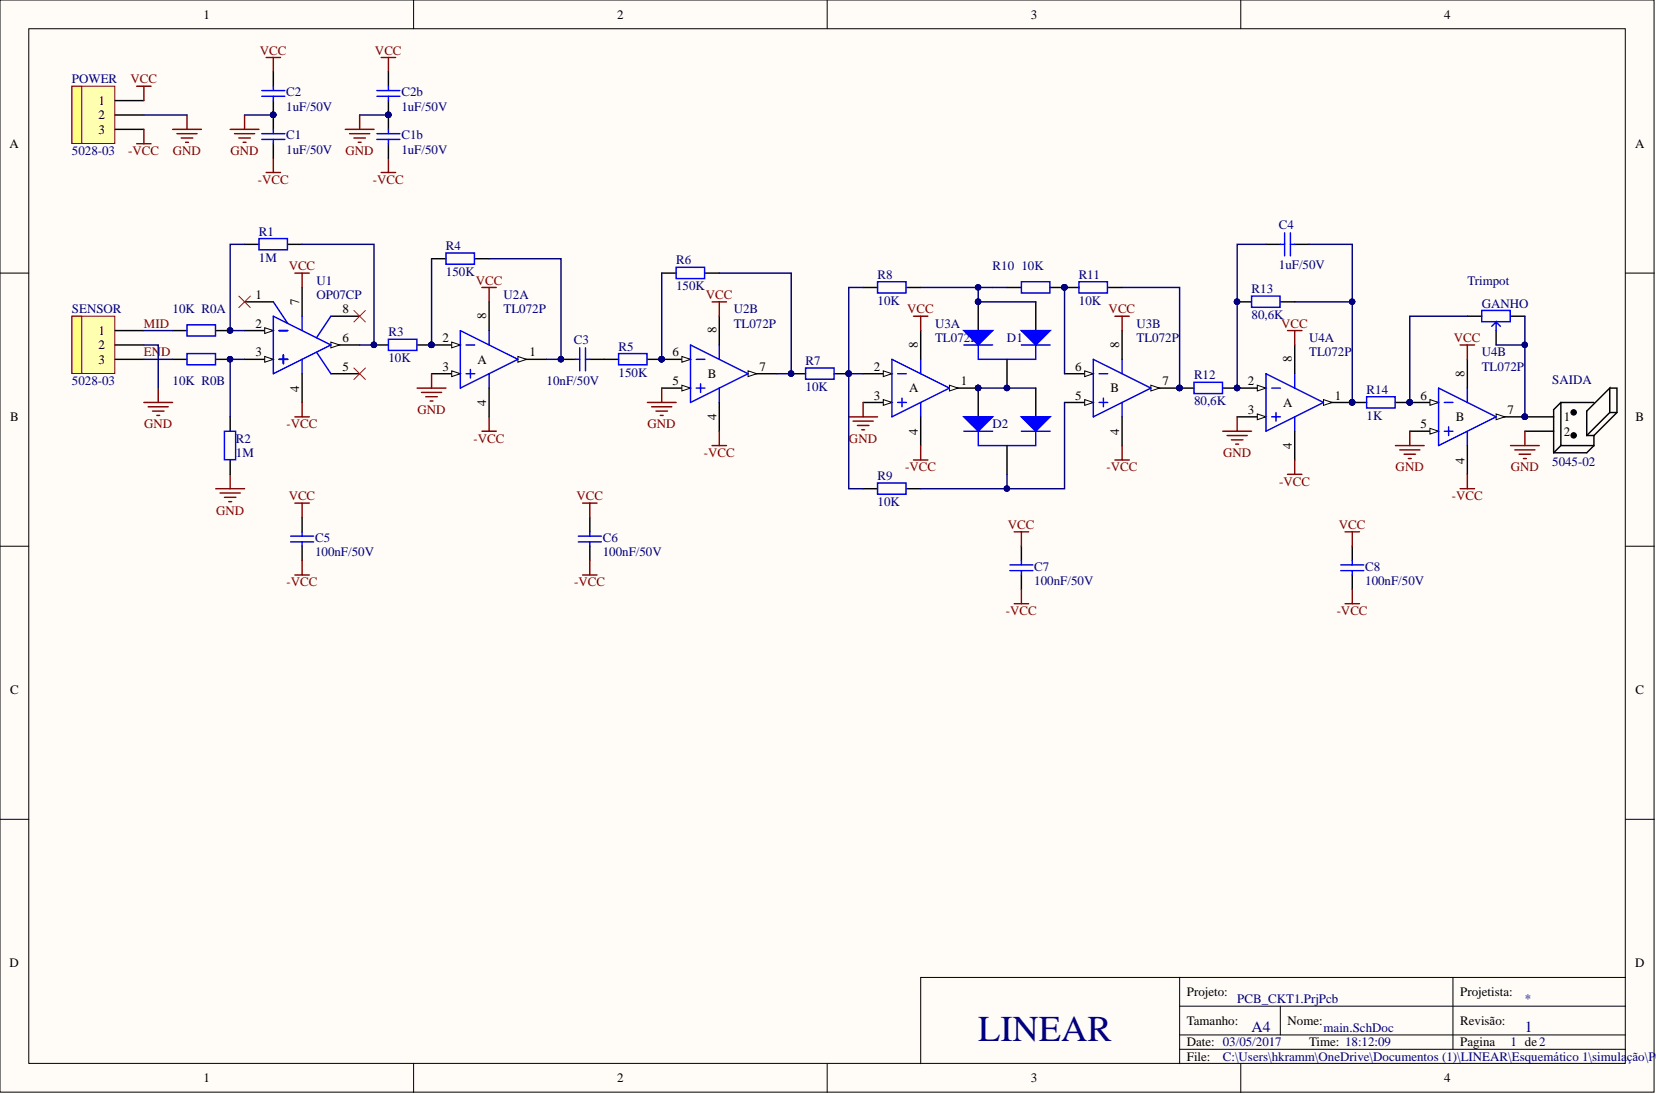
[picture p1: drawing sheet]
<svg xmlns="http://www.w3.org/2000/svg" width="292mm" height="193mm" viewBox="0 0 292 193" stroke-linecap="round" stroke-linejoin="round" font-family="sans-serif">
<defs><g id="words">
<text font-size="6.4" fill="#000080" x="172.5" y="183.7">LINEAR</text>
<g font-size="2.7" fill="#000080">
<text x="220.8" y="182">A4</text>
<text x="269" y="182">1</text>
</g>
<g font-size="2.3">
<text x="35.9" y="3.3">1</text>
<text x="108.9" y="3.3">2</text>
<text x="181.8" y="3.3">3</text>
<text x="254.8" y="3.3">4</text>
<text x="17.4" y="23.6">3</text>
<text x="17.4" y="21">2</text>
<text x="17.4" y="18.5">1</text>
<text x="1.7" y="26.1">A</text>
<text x="288.4" y="26.1">A</text>
<text x="45" y="52.7">1</text>
<text x="52.8" y="53.7" transform="rotate(-90 52.8 53.7)">7</text>
<text x="17.4" y="59.1">1</text>
<text x="45" y="57.8">2</text>
<text x="60.4" y="55.3">8</text>
<text x="85.8" y="56.3" transform="rotate(-90 85.8 56.3)">8</text>
<text x="126.4" y="58.8" transform="rotate(-90 126.4 58.8)">8</text>
<text x="17.4" y="64.1">3</text>
<text x="17.4" y="61.6">2</text>
<text x="45" y="62.9">3</text>
<text x="60.4" y="65.4">5</text>
<text x="60.4" y="60.3">6</text>
<text x="78" y="60.3">2</text>
<text x="78" y="65.4">3</text>
<text x="84.2" y="64.1">A</text>
<text x="93.4" y="62.9">1</text>
<text x="118.6" y="62.9">6</text>
<text x="134" y="65.4">7</text>
<text x="154.2" y="65.4">2</text>
<text x="161.9" y="61.4" transform="rotate(-90 161.9 61.4)">8</text>
<text x="189.7" y="65.4">6</text>
<text x="197.4" y="61.4" transform="rotate(-90 197.4 61.4)">8</text>
<text x="227.9" y="63.9" transform="rotate(-90 227.9 63.9)">8</text>
<text x="52.8" y="69.1" transform="rotate(-90 52.8 69.1)">4</text>
<text x="85.8" y="71.6" transform="rotate(-90 85.8 71.6)">4</text>
<text x="118.6" y="67.9">5</text>
<text x="124.8" y="66.7">B</text>
<text x="154.2" y="70.5">3</text>
<text x="160.4" y="69.2">A</text>
<text x="169.5" y="67.9">1</text>
<text x="189.7" y="70.5">5</text>
<text x="195.9" y="69.2">B</text>
<text x="205" y="67.9">7</text>
<text x="220.1" y="67.9">2</text>
<text x="226.3" y="71.8">A</text>
<text x="235.5" y="70.5">1</text>
<text x="250.6" y="70.5">6</text>
<text x="258.3" y="66.4" transform="rotate(-90 258.3 66.4)">8</text>
<text x="1.8" y="74.3">B</text>
<text x="126.4" y="74.2" transform="rotate(-90 126.4 74.2)">4</text>
<text x="161.9" y="76.7" transform="rotate(-90 161.9 76.7)">4</text>
<text x="197.4" y="76.7" transform="rotate(-90 197.4 76.7)">4</text>
<text x="220.1" y="73">3</text>
<text x="250.6" y="75.6">5</text>
<text x="256.8" y="74.3">B</text>
<text x="265.9" y="73">7</text>
<text x="275.8" y="74.3">1</text>
<text x="275.8" y="76.8">2</text>
<text x="288.5" y="74.3">B</text>
<text x="227.9" y="79.2" transform="rotate(-90 227.9 79.2)">4</text>
<text x="258.3" y="81.8" transform="rotate(-90 258.3 81.8)">4</text>
<text x="1.8" y="122.5">C</text>
<text x="288.5" y="122.5">C</text>
<text x="1.7" y="170.6">D</text>
<text x="288.4" y="170.6">D</text>
<text x="209.3" y="175.7">Projeto:</text>
<text x="257.6" y="175.7">Projetista:</text>
<text x="209.3" y="180.8">Tamanho:</text>
<text x="209.3" y="184.6">Date: 03/05/2017</text>
<text x="227.1" y="180.8">Nome:</text>
<text x="230.9" y="184.6">Time: 18:12:09</text>
<text x="257.6" y="184.6">Pagina</text>
<text x="257.6" y="180.8">Revisão:</text>
<text x="35.9" y="190.9">1</text>
<text x="108.9" y="190.9">2</text>
<text x="181.8" y="190.9">3</text>
<text x="209.3" y="187.1">File:</text>
<text x="254.8" y="190.9">4</text>
</g>
<g font-size="2.3" fill="#800000">
<text x="45.8" y="9.6">VCC</text>
<text x="66.1" y="9.6">VCC</text>
<text x="23" y="14.7">VCC</text>
<text x="22.6" y="27.4">-VCC</text>
<text x="30.5" y="27.4">GND</text>
<text x="40.6" y="27.4">GND</text>
<text x="60.9" y="27.4">GND</text>
<text x="45.5" y="32.5">-VCC</text>
<text x="65.8" y="32.5">-VCC</text>
<text x="50.9" y="47.7">VCC</text>
<text x="83.9" y="50.2">VCC</text>
<text x="124.5" y="52.7">VCC</text>
<text x="25.4" y="57.8">MID</text>
<text x="160" y="55.3">VCC</text>
<text x="195.6" y="55.3">VCC</text>
<text x="226" y="57.8">VCC</text>
<text x="25.4" y="62.9">END</text>
<text x="256.5" y="60.3">VCC</text>
<text x="25.4" y="75.6">GND</text>
<text x="50.5" y="75.6">-VCC</text>
<text x="73.6" y="73">GND</text>
<text x="114.2" y="75.6">GND</text>
<text x="83.5" y="78.1">-VCC</text>
<text x="124.1" y="80.6">-VCC</text>
<text x="149.8" y="78.1">GND</text>
<text x="159.6" y="83.2">-VCC</text>
<text x="195.2" y="83.2">-VCC</text>
<text x="215.7" y="80.6">GND</text>
<text x="246.2" y="83.2">GND</text>
<text x="266.5" y="83.2">GND</text>
<text x="50.9" y="88.2">VCC</text>
<text x="101.7" y="88.2">VCC</text>
<text x="225.6" y="85.7">-VCC</text>
<text x="256.1" y="88.2">-VCC</text>
<text x="38.1" y="90.8">GND</text>
<text x="177.8" y="93.3">VCC</text>
<text x="236.2" y="93.3">VCC</text>
<text x="50.5" y="103.4">-VCC</text>
<text x="101.3" y="103.4">-VCC</text>
<text x="177.4" y="108.5">-VCC</text>
<text x="235.8" y="108.5">-VCC</text>
</g>
<g font-size="2.3" fill="#000080">
<text x="12.7" y="14.7">POWER</text>
<text x="50.5" y="17">C2</text>
<text x="70.8" y="17">C2b</text>
<text x="50.5" y="19.5">1uF/50V</text>
<text x="70.8" y="19.5">1uF/50V</text>
<text x="12.7" y="27.4">5028-03</text>
<text x="50.5" y="27.1">1uF/50V</text>
<text x="50.5" y="24.6">C1</text>
<text x="70.8" y="27.1">1uF/50V</text>
<text x="70.8" y="24.6">C1b</text>
<text x="45.7" y="41.6">R1</text>
<text x="225.6" y="40.3">C4</text>
<text x="45.7" y="46.1">1M</text>
<text x="78.7" y="44.1">R4</text>
<text x="119.3" y="46.7">R6</text>
<text x="175.1" y="47.7">R10</text>
<text x="180.2" y="47.7">10K</text>
<text x="225.6" y="47.4">1uF/50V</text>
<text x="55.8" y="50.2">U1</text>
<text x="55.8" y="52.7">OP07CP</text>
<text x="78.7" y="48.7">150K</text>
<text x="88.8" y="52.7">U2A</text>
<text x="119.3" y="51.2">150K</text>
<text x="154.8" y="53.7">10K</text>
<text x="154.8" y="49.2">R8</text>
<text x="190.3" y="53.7">10K</text>
<text x="190.3" y="49.2">R11</text>
<text x="220.8" y="51.7">R13</text>
<text x="258.8" y="50.2">Trimpot</text>
<text x="12.7" y="55.3">SENSOR</text>
<text x="30.4" y="55.3">10K R0A</text>
<text x="68.5" y="59.3">R3</text>
<text x="88.8" y="55.3">TL072P</text>
<text x="129.4" y="55.3">U2B</text>
<text x="129.4" y="57.8">TL072P</text>
<text x="164.9" y="57.8">U3A</text>
<text x="200.5" y="57.8">U3B</text>
<text x="220.8" y="56.3">80,6K</text>
<text x="261.4" y="54.3">GANHO</text>
<text x="68.5" y="63.9">10K</text>
<text x="101.2" y="60.6">C3</text>
<text x="109.1" y="61.9">R5</text>
<text x="142.1" y="64.4">R7</text>
<text x="164.9" y="60.3">TL072P</text>
<text x="177.6" y="60.3">D1</text>
<text x="200.5" y="60.3">TL072P</text>
<text x="230.9" y="60.3">U4A</text>
<text x="230.9" y="62.9">TL072P</text>
<text x="261.4" y="62.9">U4B</text>
<text x="261.4" y="65.4">TL072P</text>
<text x="12.7" y="67.9">5028-03</text>
<text x="30.4" y="67.9">10K R0B</text>
<text x="96.4" y="67.9">10nF/50V</text>
<text x="109.1" y="66.4">150K</text>
<text x="142.1" y="69">10K</text>
<text x="210.6" y="71.5">80,6K</text>
<text x="210.6" y="66.9">R12</text>
<text x="241.1" y="69.5">R14</text>
<text x="273.8" y="67.7">SAIDA</text>
<text x="175.1" y="75.6">D2</text>
<text x="241.1" y="74">1K</text>
<text x="41.6" y="80.6">1M</text>
<text x="41.6" y="78.1">R2</text>
<text x="273.8" y="82.1">5045-02</text>
<text x="154.8" y="89.2">10K</text>
<text x="154.8" y="84.7">R9</text>
<text x="55.6" y="95.6">C5</text>
<text x="106.3" y="95.6">C6</text>
<text x="55.6" y="98.1">100nF/50V</text>
<text x="106.3" y="98.1">100nF/50V</text>
<text x="182.4" y="100.7">C7</text>
<text x="240.8" y="100.7">C8</text>
<text x="182.4" y="103.2">100nF/50V</text>
<text x="240.8" y="103.2">100nF/50V</text>
<text x="218.2" y="177">PCB_CKT1.PrjPcb</text>
<text x="269" y="177">*</text>
<text x="233.4" y="182">main.SchDoc</text>
<text x="266.4" y="184.6">1 de2</text>
<text x="215.7" y="187.1">C:\Users\hkramm\OneDrive\Documentos (1)\LINEAR\Esquemático 1\simula</text>
<text x="286.9" y="187.1">ção\PC</text>
</g>
</g></defs>
<g fill="#fffcf8" stroke="#000" stroke-width=".18">
<path d="M0 0h291.8v192.6h-291.8z"/>
<path d="M5.1 5.1h281.6v182.5h-281.6z"/>
</g>
<g fill="none" stroke="#000" stroke-width=".18">
<path d="M73 0v5.1M145.9 0v5.1M218.9 0v5.1M0 48.2h5.1M286.7 48.2h5.1M0 96.3h5.1M286.7 96.3h5.1M0 144.5h5.1M286.7 144.5h5.1M208.1 172.4h-45.7v15.2M208.1 177.5h78.6M225.8 177.5v5.1"/>
<path d="M256.3 172.4v12.7M286.7 172.4h-78.6v15.2M73 187.6v5.1M145.9 187.6v5.1M208.1 185.1h78.6M208.1 182.6h78.6M218.9 187.6v5.1"/>
</g>
<path d="M76.1 60.8h5.1" fill="none" stroke="#000" stroke-width=".25"/>
<path d="M79.7 60.3l1.5 .5-1.5 .6z" fill="#fffcf8"/>
<path d="M79.7 60.3l1.5 .5-1.5 .6z" fill="none" stroke="#000" stroke-width=".18"/>
<circle cx="76.1" cy="60.8" r=".48" fill="#000080" stroke="#000080" stroke-width=".18"/>
<path d="M76.1 65.9h5.1" fill="none" stroke="#000" stroke-width=".25"/>
<path d="M79.7 65.4l1.5 .5-1.5 .5z" fill="#fffcf8"/>
<path d="M79.7 65.4l1.5 .5-1.5 .5z" fill="none" stroke="#000" stroke-width=".18"/>
<path d="M91.3 63.4h5.1" fill="none" stroke="#000" stroke-width=".25"/>
<path d="M91.3 62.9l1.6 .5-1.6 .5z" fill="#fffcf8"/>
<path d="M91.3 62.9l1.6 .5-1.6 .5z" fill="none" stroke="#000" stroke-width=".18"/>
<path d="M81.2 58.3l10.1 5.1-10.1 5.1zM86.3 58.3v2.5M82.2 60.8h1.5M82.2 65.9h1.5M83 65.2v1.5M86.3 65.9v2.6" fill="none" stroke="#00f" stroke-width=".25"/>
<path d="M86.3 53.2v5.1M86.3 68.5v5M116.7 68.5h5.1" fill="none" stroke="#000" stroke-width=".25"/>
<circle cx="76.1" cy="60.8" r=".48" fill="#000080" stroke="#000080" stroke-width=".18"/>
<path d="M120.3 67.9l1.5 .6-1.5 .5z" fill="#fffcf8"/>
<path d="M120.3 67.9l1.5 .6-1.5 .5z" fill="none" stroke="#000" stroke-width=".18"/>
<path d="M116.7 63.4h5.1" fill="none" stroke="#000" stroke-width=".25"/>
<path d="M120.3 62.9l1.5 .5-1.5 .5z" fill="#fffcf8"/>
<path d="M120.3 62.9l1.5 .5-1.5 .5z" fill="none" stroke="#000" stroke-width=".18"/>
<circle cx="116.7" cy="63.4" r=".48" fill="#000080" stroke="#000080" stroke-width=".18"/>
<path d="M131.9 65.9h5.1" fill="none" stroke="#000" stroke-width=".25"/>
<path d="M131.9 65.4l1.6 .5-1.6 .5z" fill="#fffcf8"/>
<path d="M131.9 65.4l1.6 .5-1.6 .5z" fill="none" stroke="#000" stroke-width=".18"/>
<path d="M121.8 60.8l10.1 5.1-10.1 5.1zM122.8 63.4h1.5M122.8 68.5h1.5M123.6 67.7v1.5M126.9 60.8v2.6M126.9 68.5v2.5" fill="none" stroke="#00f" stroke-width=".25"/>
<path d="M126.9 55.8v5M126.9 71v5.1M152.2 65.9h5.1" fill="none" stroke="#000" stroke-width=".25"/>
<circle cx="116.7" cy="63.4" r=".48" fill="#000080" stroke="#000080" stroke-width=".18"/>
<path d="M155.8 65.4l1.5 .5-1.5 .5z" fill="#fffcf8"/>
<path d="M155.8 65.4l1.5 .5-1.5 .5z" fill="none" stroke="#000" stroke-width=".18"/>
<path d="M152.2 71h5.1" fill="none" stroke="#000" stroke-width=".25"/>
<path d="M155.8 70.5l1.5 .5-1.5 .5z" fill="#fffcf8"/>
<path d="M155.8 70.5l1.5 .5-1.5 .5z" fill="none" stroke="#000" stroke-width=".18"/>
<path d="M167.5 68.5h5" fill="none" stroke="#000" stroke-width=".25"/>
<path d="M167.5 67.9l1.5 .6-1.5 .5z" fill="#fffcf8"/>
<path d="M167.5 67.9l1.5 .6-1.5 .5z" fill="none" stroke="#000" stroke-width=".18"/>
<circle cx="172.5" cy="68.4" r=".48" fill="#000080" stroke="#000080" stroke-width=".18"/>
<path d="M157.3 63.4l10.2 5.1-10.2 5zM158.3 65.9h1.6M158.3 71h1.6M159.1 70.2v1.6M162.4 63.4v2.5M162.4 71v2.5" fill="none" stroke="#00f" stroke-width=".25"/>
<path d="M162.4 58.3v5.1M162.4 73.5v5.1M187.8 71h5" fill="none" stroke="#000" stroke-width=".25"/>
<path d="M191.3 70.5l1.5 .5-1.5 .5z" fill="#fffcf8"/>
<path d="M191.3 70.5l1.5 .5-1.5 .5z" fill="none" stroke="#000" stroke-width=".18"/>
<path d="M187.8 65.9h5" fill="none" stroke="#000" stroke-width=".25"/>
<path d="M191.3 65.4l1.5 .5-1.5 .5z" fill="#fffcf8"/>
<path d="M191.3 65.4l1.5 .5-1.5 .5z" fill="none" stroke="#000" stroke-width=".18"/>
<path d="M203 68.5h5.1" fill="none" stroke="#000" stroke-width=".25"/>
<path d="M203 67.9l1.5 .6-1.5 .5z" fill="#fffcf8"/>
<path d="M203 67.9l1.5 .6-1.5 .5z" fill="none" stroke="#000" stroke-width=".18"/>
<circle cx="208" cy="68.4" r=".48" fill="#000080" stroke="#000080" stroke-width=".18"/>
<path d="M192.8 63.4l10.2 5.1-10.2 5zM193.9 65.9h1.5M193.9 71h1.5M194.6 70.2v1.6M197.9 63.4v2.5M197.9 71v2.5" fill="none" stroke="#00f" stroke-width=".25"/>
<path d="M197.9 58.3v5.1M197.9 73.5v5.1M218.2 68.5h5.1" fill="none" stroke="#000" stroke-width=".25"/>
<path d="M221.8 67.9l1.5 .6-1.5 .5z" fill="#fffcf8"/>
<path d="M221.8 67.9l1.5 .6-1.5 .5z" fill="none" stroke="#000" stroke-width=".18"/>
<circle cx="218.2" cy="68.4" r=".48" fill="#000080" stroke="#000080" stroke-width=".18"/>
<path d="M218.2 73.5h5.1" fill="none" stroke="#000" stroke-width=".25"/>
<path d="M221.8 73l1.5 .5-1.5 .5z" fill="#fffcf8"/>
<path d="M221.8 73l1.5 .5-1.5 .5z" fill="none" stroke="#000" stroke-width=".18"/>
<path d="M233.4 71h5.1" fill="none" stroke="#000" stroke-width=".25"/>
<path d="M233.4 70.5l1.6 .5-1.6 .5z" fill="#fffcf8"/>
<path d="M233.4 70.5l1.6 .5-1.6 .5z" fill="none" stroke="#000" stroke-width=".18"/>
<g fill="#000080" stroke="#000080" stroke-width=".18">
<circle cx="238.5" cy="71" r=".48"/>
<circle cx="218.2" cy="68.4" r=".48"/>
</g>
<path d="M223.3 65.9l10.1 5.1-10.1 5.1zM224.3 68.5h1.5M224.3 73.5h1.5M225.1 72.8v1.5M228.4 65.9v2.6M228.4 73.5v2.6" fill="none" stroke="#00f" stroke-width=".25"/>
<path d="M228.4 60.8v5.1M228.4 76.1v5M248.7 76.1h5" fill="none" stroke="#000" stroke-width=".25"/>
<path d="M252.2 75.6l1.5 .5-1.5 .5z" fill="#fffcf8"/>
<path d="M252.2 75.6l1.5 .5-1.5 .5z" fill="none" stroke="#000" stroke-width=".18"/>
<path d="M248.7 71h5" fill="none" stroke="#000" stroke-width=".25"/>
<path d="M252.2 70.5l1.5 .5-1.5 .5z" fill="#fffcf8"/>
<path d="M252.2 70.5l1.5 .5-1.5 .5z" fill="none" stroke="#000" stroke-width=".18"/>
<circle cx="248.6" cy="71" r=".48" fill="#000080" stroke="#000080" stroke-width=".18"/>
<path d="M263.9 73.5h5.1" fill="none" stroke="#000" stroke-width=".25"/>
<path d="M263.9 73l1.5 .5-1.5 .5z" fill="#fffcf8"/>
<path d="M263.9 73l1.5 .5-1.5 .5z" fill="none" stroke="#000" stroke-width=".18"/>
<g fill="#000080" stroke="#000080" stroke-width=".18">
<circle cx="268.9" cy="73.5" r=".48"/>
<circle cx="248.6" cy="71" r=".48"/>
</g>
<path d="M253.7 68.5l10.2 5-10.2 5.1zM254.8 71h1.5M254.8 76.1h1.5M255.5 75.3v1.5M258.8 68.5v2.5M258.8 76.1v2.5" fill="none" stroke="#00f" stroke-width=".25"/>
<path d="M43.1 58.3h5.1M58.4 55.8h5M58.4 65.9h5M258.8 63.4v5.1M258.8 78.6v5.1" fill="none" stroke="#000" stroke-width=".25"/>
<path d="M46.7 57.8l1.5 .5-1.5 .5z" fill="#fffcf8"/>
<path d="M46.7 57.8l1.5 .5-1.5 .5z" fill="none" stroke="#000" stroke-width=".18"/>
<path d="M43.1 63.4h5.1" fill="none" stroke="#000" stroke-width=".25"/>
<path d="M46.7 62.9l1.5 .5-1.5 .5z" fill="#fffcf8"/>
<path d="M46.7 62.9l1.5 .5-1.5 .5z" fill="none" stroke="#000" stroke-width=".18"/>
<path d="M53.3 65.9v5.1M58.4 60.8h5" fill="none" stroke="#000" stroke-width=".25"/>
<path d="M58.4 60.3l1.5 .5-1.5 .6z" fill="#fffcf8"/>
<path d="M58.4 60.3l1.5 .5-1.5 .6z" fill="none" stroke="#000" stroke-width=".18"/>
<path d="M43.1 53.2h5.1M53.3 50.7v5.1" fill="none" stroke="#000" stroke-width=".25"/>
<path d="M48.2 55.8l10.2 5-10.2 5.1zM48.2 53.2l2.5 3.8M49.2 58.3h1.5M53.3 55.8v2.5M58.4 55.8l-2.6 3.8M49.2 63.4h1.5M50 62.6v1.5M53.3 63.4v2.5M55.8 62.1l2.6 3.8" fill="none" stroke="#00f" stroke-width=".25"/>
<path d="M12.7 15.2h7.5v10.1h-7.5z" fill="#ffffb0" stroke="#800000" stroke-width=".18"/>
<path d="M20.3 17.7h5.1M20.3 22.8h5.1M20.3 20.3h5.1" fill="none" stroke="#000" stroke-width=".25"/>
<path d="M12.7 15.2h1.7v10.1h-1.7z" fill="#ffff80" stroke="#800000" stroke-width=".18"/>
<g fill="none" stroke="#800000" stroke-width=".25">
<path d="M24.1 15.2h2.5M25.4 15.2v2.5M24.1 25.4h2.5M25.4 22.8v2.6M30.4 22.8h5.1M31.2 23.6h3.6M32 24.3h2M32.7 25.1h.5M33 20.3v2.5M52 48.2h2.6M53.3 48.2v2.5M85 50.7h2.5"/>
<path d="M86.3 50.7v2.5M125.6 53.2h2.5M126.9 53.2v2.6M161.1 55.8h2.6M162.4 55.8v2.5M196.7 55.8h2.5M197.9 55.8v2.5M227.1 58.3h2.5M228.4 58.3v2.5M52 73.5h2.6M53.3 71v2.5M85 76.1h2.5"/>
<path d="M86.3 73.5v2.6M125.6 78.6h2.5M126.9 76.1v2.5M162.4 78.6v2.5M197.9 78.6v2.5M257.6 60.8h2.5M258.8 60.8v2.6M161.1 81.1h2.6M196.7 81.1h2.5M227.1 83.7h2.5M228.4 81.1v2.6M257.6 86.2h2.5"/>
<path d="M258.8 83.7v2.5"/>
</g>
<path d="M42.1 52.2l2.1 2.1M44.2 52.2l-2.1 2.1M62.4 54.8l2.1 2M64.5 54.8l-2.1 2M62.4 64.9l2.1 2M64.5 64.9l-2.1 2" fill="none" stroke="#f00" stroke-width=".18"/>
<path d="M12.7 55.8h7.5v10.1h-7.5z" fill="#ffffb0" stroke="#800000" stroke-width=".18"/>
<path d="M20.3 58.3h5.1M20.3 63.4h5.1M20.3 60.8h5.1" fill="none" stroke="#000" stroke-width=".25"/>
<path d="M12.7 55.8h1.7v10.1h-1.7z" fill="#ffff80" stroke="#800000" stroke-width=".18"/>
<g fill="none" stroke="#800000" stroke-width=".25">
<path d="M46.9 10.1h2.6M48.2 10.1v2.6M40.6 22.8h5.1M41.4 23.6h3.5M42.1 24.3h2.1M42.9 25.1h.5M43.1 20.3v2.5M46.9 30.4h2.6M48.2 27.9v2.5M25.4 71h5M26.1 71.8h3.6M26.9 72.5h2"/>
<path d="M27.7 73.3h.5M27.9 68.5v2.5M73.6 68.5h5.1M74.3 69.2h3.6M75.1 70h2M75.9 70.7h.5M76.1 65.9v2.6M114.2 71h5.1M114.9 71.8h3.6M115.7 72.5h2M116.5 73.3h.5M116.7 68.5v2.5"/>
<path d="M149.7 73.5h5.1M150.5 74.3h3.5M151.2 75h2.1M152 75.8h.5M152.2 71v2.5M215.7 76.1h5.1M216.4 76.8h3.6M217.2 77.6h2M218 78.3h.5M218.2 73.5v2.6M246.1 78.6h5.1M246.9 79.4h3.5"/>
<path d="M248.7 76.1v2.5M266.4 78.6h5.1M267.2 79.4h3.5M269 76.1v2.5M38.1 86.2h5M38.8 87h3.6M39.6 87.7h2M40.3 88.5h.6M40.6 83.7v2.5M52 88.7h2.6M53.3 88.7v2.6M53.3 98.9v2.5"/>
<path d="M102.8 88.7h2.5M104 88.7v2.6M104 98.9v2.5M178.9 93.8h2.5M180.2 93.8v2.5M237.3 93.8h2.5M238.5 93.8v2.5M247.7 80.1h2M248.4 80.9h.5M268 80.1h2M268.7 80.9h.5M52 101.4h2.6"/>
<path d="M102.8 101.4h2.5M178.9 106.5h2.5M180.2 104v2.5M237.3 106.5h2.5M238.5 104v2.5"/>
</g>
<g fill="none" stroke="#000" stroke-width=".25">
<path d="M30.4 58.3h2.6M38.1 58.3h2.5M43.1 43.1h2.6M50.7 43.1h2.6M76.1 45.6h2.6M83.7 45.6h2.6M116.7 48.2h2.6M124.3 48.2h2.6M152.2 50.7h2.6M159.9 50.7h2.5M172.5 53.2v5.1M177.6 50.7h2.6"/>
<path d="M185.2 50.7h5.1M195.4 50.7h2.5M223.3 43.1h2.5M228.4 43.1h2.5M258.8 55.8h2.6M263.9 58.3v2.5M266.4 55.8h2.6M30.4 63.4h2.6M38.1 63.4h2.5M40.6 73.5v2.6M66 60.8h2.5M73.6 60.8h2.5"/>
<path d="M99 63.4h2.5M104 63.4h5.1M114.2 63.4h2.5M139.6 65.9h2.5M147.2 65.9h2.5M269 73.5h5M269 76.1h5M275.3 71l-1.3 1.3v7.6M275.3 78.6l-1.3 1.3M281.2 71h-5.9v7.6h5.9v-1.8M281.2 78.6l-1.3 1.3h-5.9M283.9 72.8v-4.3l-4 4v4.3h1.3"/>
<path d="M283.9 68.5h1.3v4.3l-4 4M283.9 72.8l-4 4M283.9 72.8h1.3M40.6 81.1v2.6M53.3 91.3v2.5M53.3 96.3v2.6M104 91.3v2.5M104 96.3v2.6M152.2 86.2h2.6M159.9 86.2h2.5M180.2 96.3v2.6M238.5 96.3v2.6"/>
<path d="M180.2 101.4v2.6M238.5 101.4v2.6"/>
</g>
<g fill="none" stroke="#00f" stroke-width=".25">
<path d="M33 57.3h5v2h-5zM45.7 42.1h5v2h-5zM68.5 59.8h5v2h-5zM78.7 44.6h5v2h-5zM119.3 47.2h5v1.9h-5zM154.8 49.7h5v2h-5zM180.2 49.7h5v2h-5zM190.3 49.7h5v2h-5zM225.8 43.1h.8M226.6 41.1v4M227.6 41.1v4M227.6 43.1h.8"/>
<path d="M261.4 54.8h5v1.9h-5zM263.1 57.6l.8-.8v1.5M263.9 56.8l.8 .8M33 62.4h5v1.9h-5zM39.6 76.1h2v5h-2zM101.5 63.4h.8M102.3 61.4v4M103.3 61.4v4M103.3 63.4h.7M109.1 62.4h5v1.9h-5zM142.1 64.9h5v2h-5zM51.3 94.6h4"/>
<path d="M51.3 95.6h4M53.3 93.8v.8M53.3 95.6v.7M102 94.6h4.1M102 95.6h4.1M104 93.8v.8M104 95.6v.7M154.8 85.2h5v2h-5zM178.1 99.6h4.1M180.2 98.9v.7M236.5 99.6h4.1M238.5 98.9v.7"/>
<path d="M178.1 100.7h4.1M180.2 100.7v.7M236.5 100.7h4.1M238.5 100.7v.7"/>
</g>
<g fill="#000080" stroke="#000080" stroke-width=".18">
<circle cx="268.9" cy="73.5" r=".48"/>
<circle cx="40.6" cy="58.3" r=".48"/>
<circle cx="40.6" cy="63.4" r=".48"/>
<circle cx="65.9" cy="60.8" r=".48"/>
<circle cx="76.1" cy="60.8" r=".48"/>
<circle cx="116.7" cy="63.4" r=".48"/>
<circle cx="98.9" cy="63.4" r=".48"/>
<circle cx="139.5" cy="65.9" r=".48"/>
<circle cx="149.7" cy="65.9" r=".48"/>
<circle cx="177.6" cy="86.2" r=".48"/>
<circle cx="172.5" cy="50.7" r=".48"/>
<circle cx="187.7" cy="50.7" r=".48"/>
<circle cx="208" cy="68.4" r=".48"/>
<circle cx="238.5" cy="53.2" r=".48"/>
<circle cx="238.5" cy="71" r=".48"/>
<circle cx="218.2" cy="68.4" r=".48"/>
<circle cx="218.2" cy="53.2" r=".48"/>
<circle cx="248.6" cy="71" r=".48"/>
<circle cx="268.9" cy="60.8" r=".48"/>
<circle cx="48.2" cy="20.3" r=".48"/>
<circle cx="172.5" cy="53.2" r=".48"/>
</g>
<g fill="#000" stroke="#000" stroke-width=".18">
<circle cx="277.6" cy="72.7" r=".48"/>
<circle cx="277.6" cy="76.8" r=".48"/>
</g>
<g fill="none" stroke="#000080" stroke-width=".25">
<path d="M25.4 20.3h7.6M43.1 20.3h5.1M25.4 58.3h5M43.1 43.1h-2.5v15.2h2.5M53.3 43.1h12.7v17.7h-2.6M76.1 45.6v15.2M86.3 45.6h12.7v17.8h-2.6M116.7 48.2v15.2M126.9 48.2h12.7v17.7h-2.6M152.2 50.7h-2.5v15.2h2.5M162.4 50.7h15.2M187.8 50.7v15.2"/>
<path d="M197.9 50.7h10.2v17.8M223.3 43.1h-5.1v25.4M228.4 53.2h10.1v17.8M230.9 43.1h7.6v10.1M258.8 55.8h-10.1v15.2M269 55.8v5h-5.1M25.4 60.8h2.5v7.7M25.4 63.4h5M43.1 63.4h-2.5v10.1M149.7 65.9v20.3h2.5M187.8 71v15.2h-25.4M269 60.8v12.7"/>
</g>
<path d="M170 58.3h5.1l-2.6 2.5z" fill="#00f"/>
<path d="M170 58.3h5.1l-2.6 2.5zM170 60.8h5.1" fill="none" stroke="#00f" stroke-width=".25"/>
<path d="M182.7 53.2v5.1" fill="none" stroke="#000" stroke-width=".25"/>
<path d="M180.2 58.3h5l-2.5 2.5z" fill="#00f"/>
<path d="M180.2 58.3h5l-2.5 2.5zM172.5 60.8v2.6h10.2v-2.6M180.2 60.8h5" fill="none" stroke="#00f" stroke-width=".25"/>
<path d="M172.5 68.5v5M177.6 63.4v5.1" fill="none" stroke="#000" stroke-width=".25"/>
<g fill="#000080" stroke="#000080" stroke-width=".18">
<circle cx="177.6" cy="68.4" r=".48"/>
<circle cx="172.5" cy="53.2" r=".48"/>
<circle cx="172.5" cy="68.4" r=".48"/>
</g>
<path d="M170 73.5h5.1l-2.6 2.6z" fill="#00f"/>
<path d="M170 73.5h5.1l-2.6 2.6zM170 76.1h5.1" fill="none" stroke="#00f" stroke-width=".25"/>
<path d="M182.7 68.5v5" fill="none" stroke="#000" stroke-width=".25"/>
<path d="M180.2 73.5h5l-2.5 2.6z" fill="#00f"/>
<g fill="none" stroke="#00f" stroke-width=".25">
<path d="M46.2 16h4M46.2 17h4M48.2 15.2v.8M48.2 17v.7M66.5 16h4M66.5 17h4M68.5 15.2v.8M68.5 17v.7M46.2 23.6h4M46.2 24.6h4M48.2 22.8v.8M48.2 24.6v.8"/>
<path d="M66.5 23.6h4M66.5 24.6h4M68.5 22.8v.8M68.5 24.6v.8M220.8 52.2h5v2h-5zM172.5 76.1v2.5h10.2v-2.5M180.2 73.5h5l-2.5 2.6zM180.2 76.1h5M210.6 67.4h5v2h-5zM241.1 70h5v2h-5z"/>
</g>
<g fill="none" stroke="#000" stroke-width=".25">
<path d="M48.2 12.7v2.5M48.2 17.7v5.1M68.5 12.7v2.5M68.5 17.7v5.1M48.2 25.4v2.5M68.5 25.4v2.5M218.2 53.2h2.6M225.8 53.2h2.6M177.6 78.6v5.1M208.1 68.5h2.5M215.7 68.5h2.5M238.5 71h2.6"/>
<path d="M246.1 71h2.6"/>
</g>
<g fill="#000080" stroke="#000080" stroke-width=".18">
<circle cx="172.5" cy="68.4" r=".48"/>
<circle cx="172.5" cy="50.7" r=".48"/>
<circle cx="172.5" cy="53.2" r=".48"/>
<circle cx="177.6" cy="68.4" r=".48"/>
<circle cx="177.6" cy="86.2" r=".48"/>
<circle cx="218.2" cy="53.2" r=".48"/>
<circle cx="218.2" cy="68.4" r=".48"/>
<circle cx="208" cy="68.4" r=".48"/>
<circle cx="248.6" cy="71" r=".48"/>
<circle cx="238.5" cy="71" r=".48"/>
<circle cx="48.2" cy="20.3" r=".48"/>
<circle cx="68.5" cy="20.3" r=".48"/>
</g>
<path d="M63.4 20.3h5.1M172.5 50.7v2.5h10.2M172.5 68.5h10.2M177.6 83.7v2.5" fill="none" stroke="#000080" stroke-width=".25"/>
<path d="M67.2 10.1h2.6M68.5 10.1v2.6M60.9 22.8h5.1M61.7 23.6h3.5M62.4 24.3h2.1M63.2 25.1h.5M63.4 20.3v2.5M67.2 30.4h2.6M68.5 27.9v2.5" fill="none" stroke="#800000" stroke-width=".25"/>
<use href="#words"/>
</svg>
